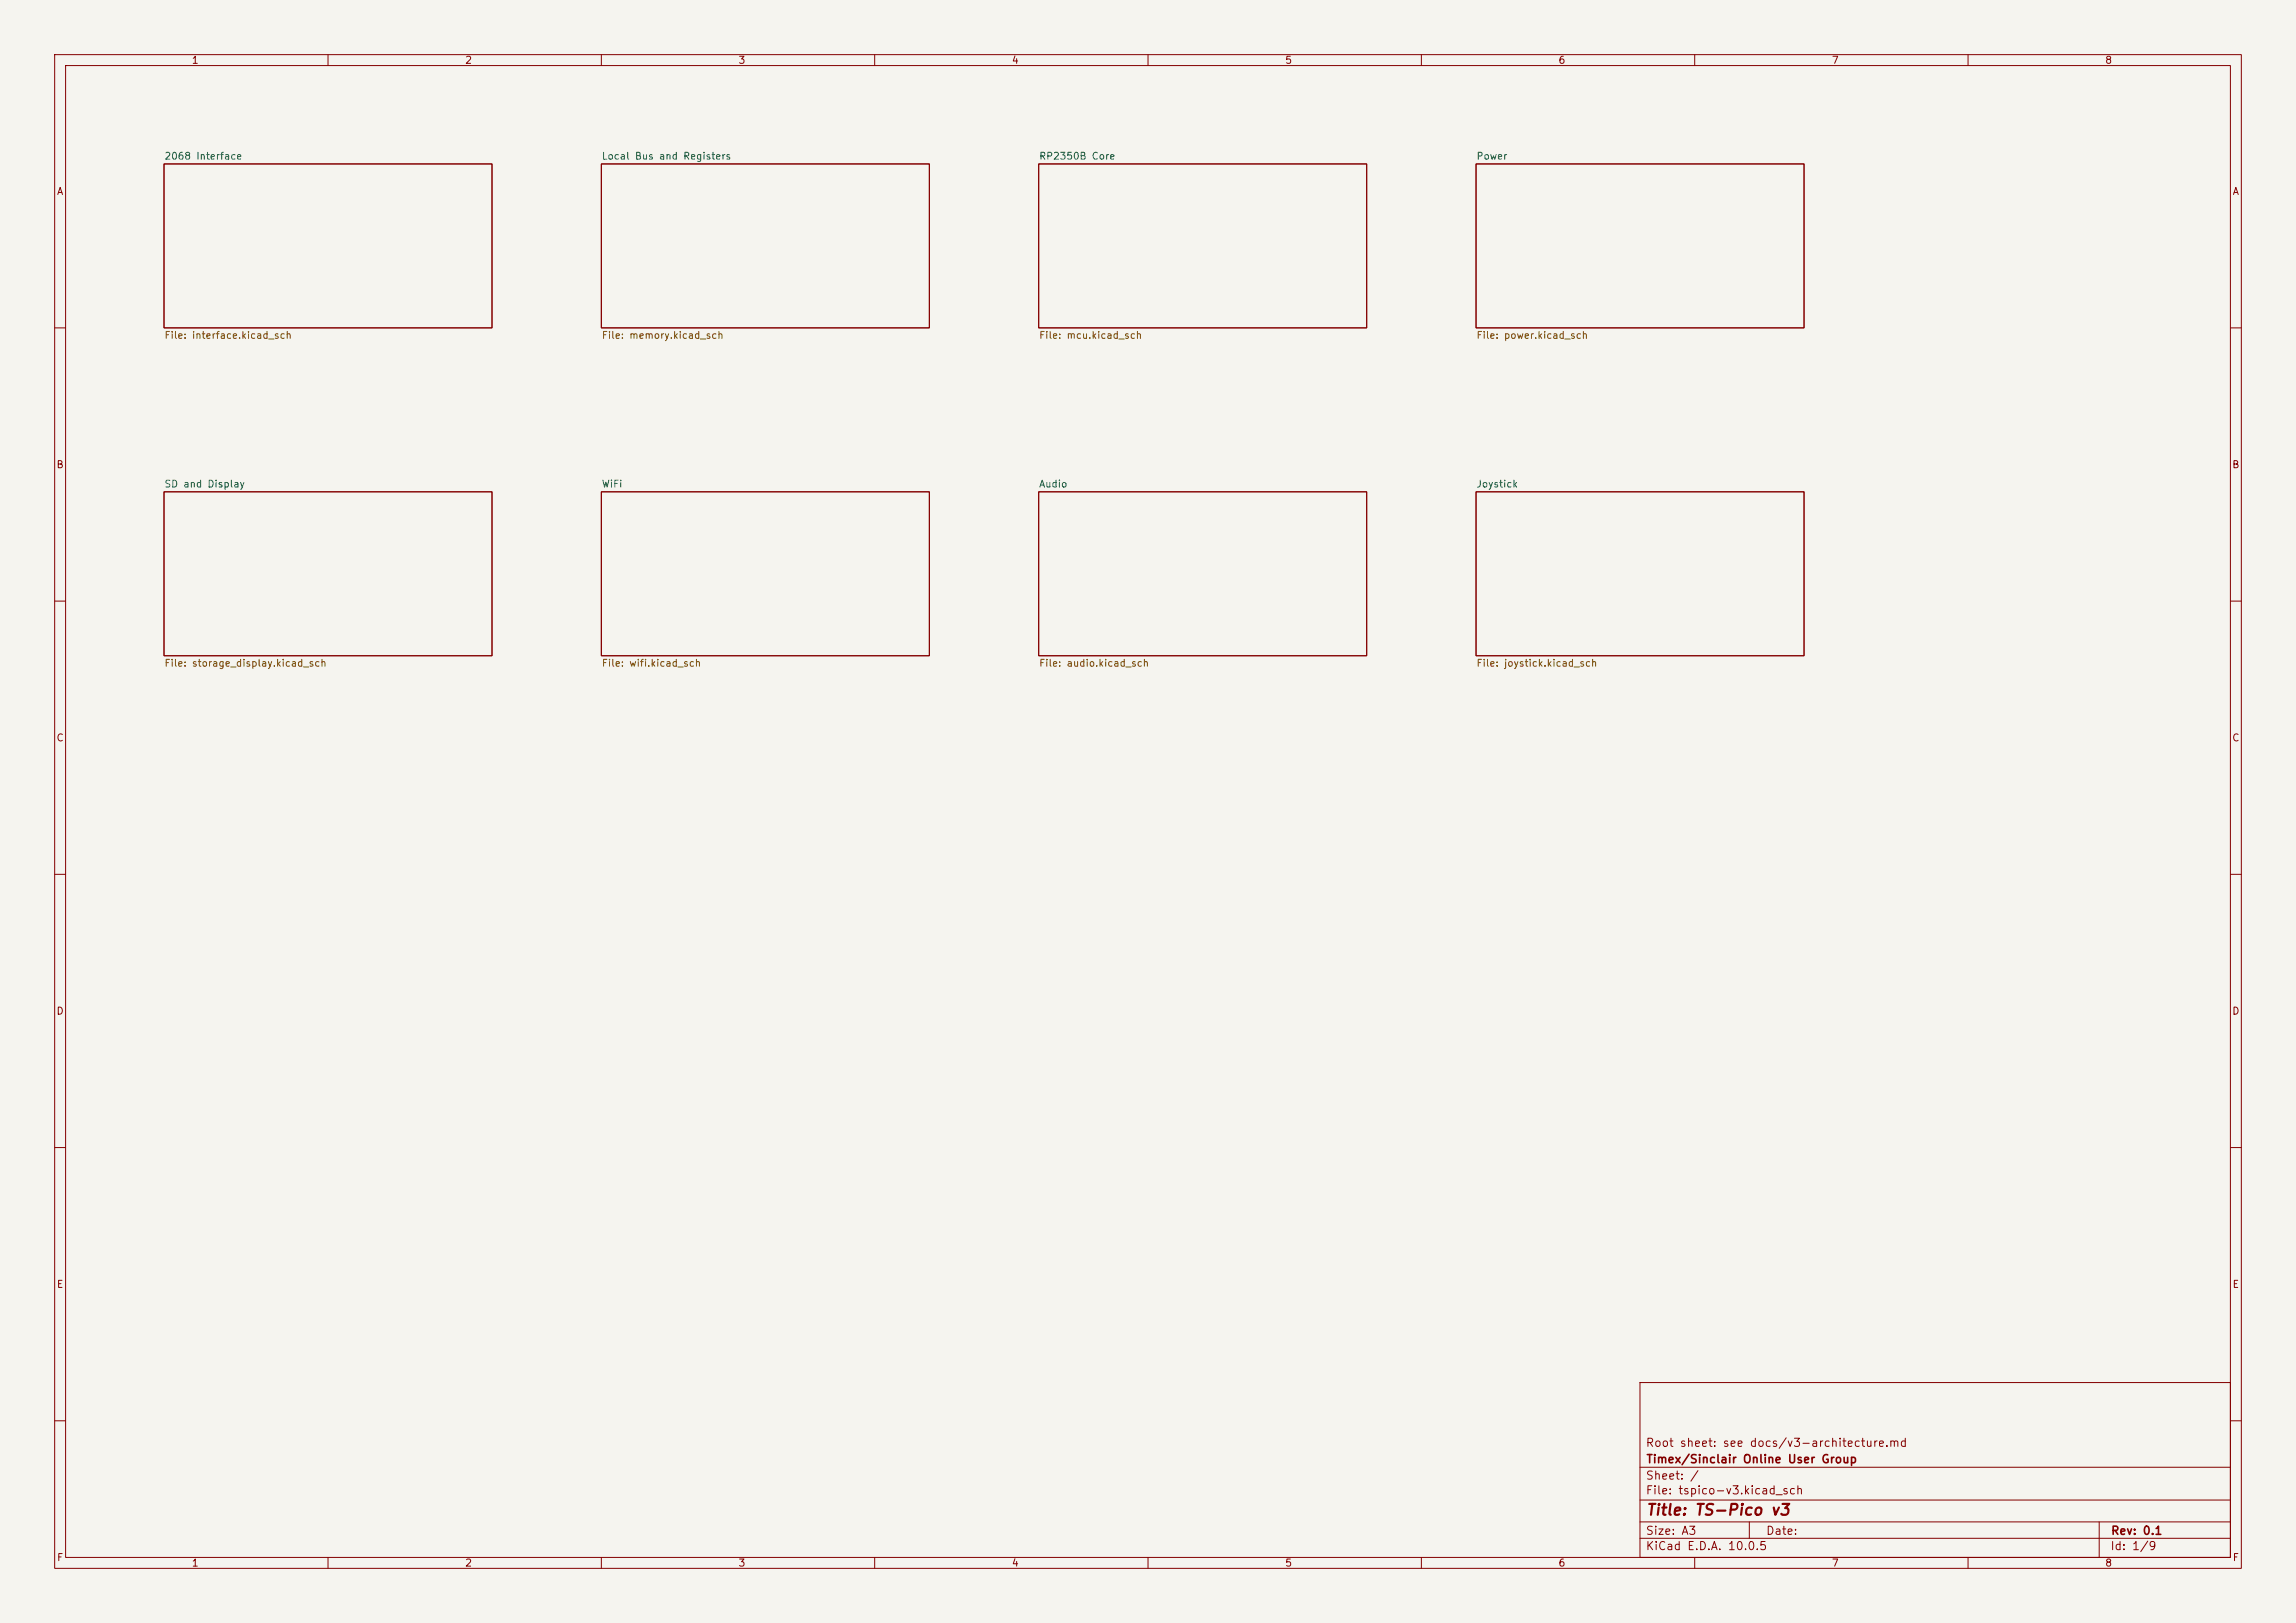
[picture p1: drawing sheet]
<svg xmlns="http://www.w3.org/2000/svg" width="420mm" height="297mm" viewBox="0 0 420 297" stroke-linecap="round" stroke-linejoin="round" font-family="sans-serif">
<defs><g id="words">
<text font-size="2" fill="#840000" x="301" y="277.8">Title: TS-Pico v3</text>
<g font-size="1.5" fill="#840000">
<text x="300.9" y="265.1">Root sheet: see docs/v3-architecture.md</text>
<text x="301" y="268.1">Timex/Sinclair Online User Group</text>
<text x="300.9" y="273.8">File: tspico-v3.kicad_sch</text>
<text x="300.9" y="271.1">Sheet: /</text>
<text x="300.9" y="281.2">Size: A3</text>
<text x="322.9" y="281.2">Date:</text>
<text x="386" y="281.2">Rev: 0.1</text>
<text x="300.9" y="284">KiCad E.D.A. 10.0.5</text>
<text x="385.9" y="284">Id: 1/9</text>
</g>
<g font-size="1.3" fill="#840000">
<text x="35" y="12">1</text>
<text x="85" y="12">2</text>
<text x="135" y="12">3</text>
<text x="185" y="12">4</text>
<text x="235" y="12">5</text>
<text x="285" y="12">6</text>
<text x="335" y="12">7</text>
<text x="385" y="12">8</text>
<text x="10.3" y="36">A</text>
<text x="408.3" y="36">A</text>
<text x="10.2" y="86">B</text>
<text x="408.2" y="86">B</text>
<text x="10.2" y="136">C</text>
<text x="408.2" y="136">C</text>
<text x="10.2" y="186">D</text>
<text x="408.2" y="186">D</text>
<text x="10.3" y="236">E</text>
<text x="408.3" y="236">E</text>
<text x="10.3" y="286">F</text>
<text x="35" y="287">1</text>
<text x="85" y="287">2</text>
<text x="135" y="287">3</text>
<text x="185" y="287">4</text>
<text x="235" y="287">5</text>
<text x="285" y="287">6</text>
<text x="335" y="287">7</text>
<text x="385" y="287">8</text>
<text x="408.3" y="286">F</text>
</g>
<g font-size="1.3" fill="#006464">
<text x="30" y="29.5">2068 Interface</text>
<text x="110" y="29.5">Local Bus and Registers</text>
<text x="190" y="29.5">RP2350B Core</text>
<text x="270" y="29.5">Power</text>
<text x="30" y="89.5">SD and Display</text>
<text x="110" y="89.5">WiFi</text>
<text x="190" y="89.5">Audio</text>
<text x="270" y="89.5">Joystick</text>
</g>
<g font-size="1.3" fill="#725600">
<text x="30" y="62.3">File: interface.kicad_sch</text>
<text x="110" y="62.3">File: memory.kicad_sch</text>
<text x="190" y="62.3">File: mcu.kicad_sch</text>
<text x="270" y="62.3">File: power.kicad_sch</text>
<text x="30" y="122.3">File: storage_display.kicad_sch</text>
<text x="110" y="122.3">File: wifi.kicad_sch</text>
<text x="190" y="122.3">File: audio.kicad_sch</text>
<text x="270" y="122.3">File: joystick.kicad_sch</text>
</g>
</g></defs>
<path d="M0 0h420v297h-420z" fill="#f5f4ef" stroke="#f5f4ef" stroke-width=".18"/>
<g fill="none" stroke="#840000" stroke-width=".18">
<path d="M10 10h400v277h-400zM12 12h396v273h-396zM60 10v2M110 10v2M160 10v2M210 10v2M260 10v2M310 10v2M360 10v2M30 30h60v30h-60zM110 30h60v30h-60zM190 30h60v30h-60z"/>
<path d="M270 30h60v30h-60zM10 60h2M408 60h2M30 90h60v30h-60zM110 90h60v30h-60zM190 90h60v30h-60zM270 90h60v30h-60zM10 110h2M408 110h2M10 160h2M408 160h2M10 210h2"/>
<path d="M408 210h2M300 253h108v32h-108zM10 260h2M300 278.5h108M300 274.5h108M300 268.5h108M320 278.5v3M384 278.5v6.5M408 260h2M60 285v2M110 285v2M160 285v2"/>
<path d="M210 285v2M260 285v2M300 281.5h108M310 285v2M360 285v2"/>
</g>
<use href="#words"/>
</svg>
